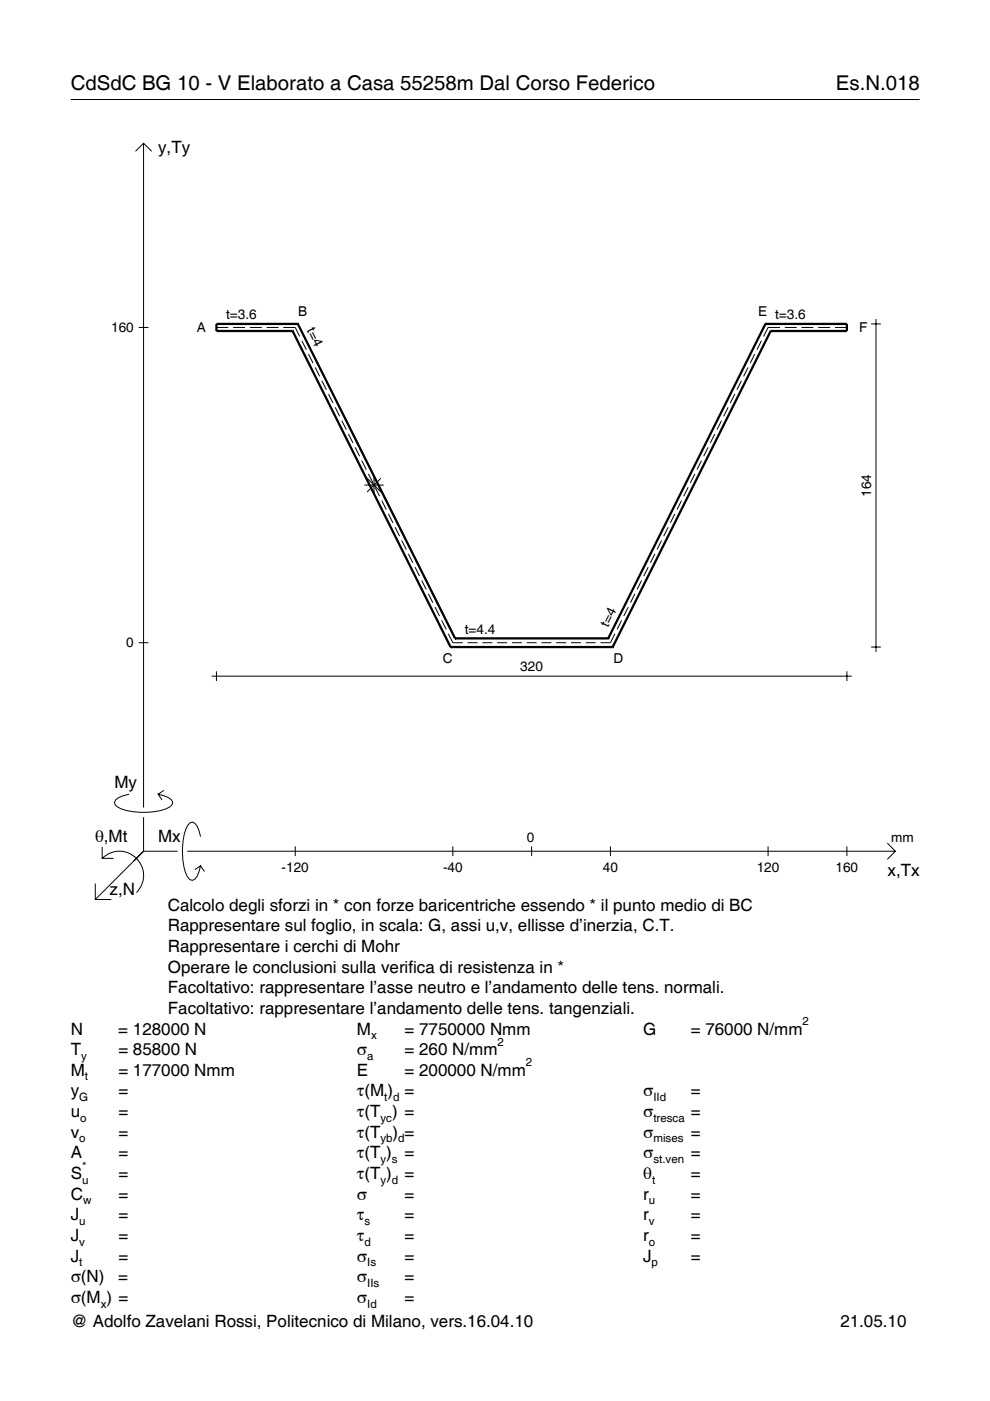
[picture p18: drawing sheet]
<svg xmlns="http://www.w3.org/2000/svg" width="210mm" height="297mm" viewBox="0 0 210 297" stroke-linecap="round" stroke-linejoin="round" font-family="sans-serif">
<defs><g id="words">
<g font-size="4.3">
<text x="15" y="19">CdSdC BG 10 - V Elaborato a Casa 55258m Dal Corso Federico</text>
<text x="177.2" y="19">Es.N.018</text>
</g>
<g font-size="3.6">
<text x="33.5" y="32.4">y,Ty</text>
<text x="24.3" y="167.1">My</text>
<text x="20.1" y="178.4">θ,Mt</text>
<text x="33.5" y="178.4">Mx</text>
<text x="188.2" y="185.6">x,Tx</text>
<text x="23.2" y="189.7">z,N</text>
<text x="35.6" y="193.1">Calcolo degli sforzi in * con forze baricentriche essendo * il punto medio di BC</text>
<text x="35.6" y="197.5">Rappresentare sul foglio, in scala: G, assi u,v, ellisse d’inerzia, C.T.</text>
<text x="35.6" y="201.8">Rappresentare i cerchi di Mohr</text>
<text x="35.6" y="206.2">Operare le conclusioni sulla verifica di resistenza in *</text>
<text x="35.6" y="210.6">Facoltativo: rappresentare l’asse neutro e l’andamento delle tens. normali.</text>
<text x="35.6" y="215">Facoltativo: rappresentare l’andamento delle tens. tangenziali.</text>
<text x="15" y="219.3">N</text>
<text x="25.1" y="219.3">= 128000 N</text>
<text x="75.7" y="219.3">M</text>
<text x="85.8" y="219.3">= 7750000 Nmm</text>
<text x="136.4" y="219.3">G</text>
<text x="146.5" y="219.3">= 76000 N/mm</text>
<text x="15" y="223.7">T</text>
<text x="25.1" y="223.7">= 85800 N</text>
<text x="75.7" y="223.7">σ</text>
<text x="85.8" y="223.7">= 260 N/mm</text>
<text x="15" y="232.5">y</text>
<text x="15" y="228.1">M</text>
<text x="25.1" y="228.1">= 177000 Nmm</text>
<text x="25.1" y="232.5">=</text>
<text x="75.7" y="228.1">E</text>
<text x="75.7" y="232.5">τ(M ) =</text>
<text x="85.8" y="228.1">= 200000 N/mm</text>
<text x="136.4" y="232.5">σ</text>
<text x="146.5" y="232.5">=</text>
<text x="15" y="236.8">u</text>
<text x="25.1" y="236.8">=</text>
<text x="75.7" y="236.8">τ(T ) =</text>
<text x="136.4" y="236.8">σ</text>
<text x="146.5" y="236.8">=</text>
<text x="15" y="241.2">v</text>
<text x="15" y="245.6">A</text>
<text x="25.1" y="241.2">=</text>
<text x="25.1" y="245.6">=</text>
<text x="75.7" y="245.6">τ(T )</text>
<text x="75.7" y="241.2">τ(T</text>
<text x="83.3" y="241.2">) =</text>
<text x="85.8" y="245.6">=</text>
<text x="136.4" y="241.2">σ</text>
<text x="136.4" y="245.6">σ</text>
<text x="146.5" y="241.2">=</text>
<text x="146.5" y="245.6">=</text>
<text x="15" y="250">S</text>
<text x="25.1" y="250">=</text>
<text x="75.7" y="250">τ(T )</text>
<text x="85.8" y="250">=</text>
<text x="136.4" y="250">θ</text>
<text x="146.5" y="250">=</text>
<text x="15" y="254.3">C</text>
<text x="25.1" y="254.3">=</text>
<text x="75.7" y="254.3">σ</text>
<text x="85.8" y="254.3">=</text>
<text x="136.4" y="254.3">r</text>
<text x="146.5" y="254.3">=</text>
<text x="15" y="258.7">J</text>
<text x="15" y="263.1">J</text>
<text x="25.1" y="258.7">=</text>
<text x="25.1" y="263.1">=</text>
<text x="75.7" y="258.7">τ</text>
<text x="75.7" y="263.1">τ</text>
<text x="85.8" y="258.7">=</text>
<text x="85.8" y="263.1">=</text>
<text x="136.4" y="258.7">r</text>
<text x="136.4" y="263.1">r</text>
<text x="146.5" y="258.7">=</text>
<text x="146.5" y="263.1">=</text>
<text x="15" y="267.5">J</text>
<text x="25.1" y="267.5">=</text>
<text x="75.7" y="267.5">σ</text>
<text x="85.8" y="267.5">=</text>
<text x="136.4" y="267.5">J</text>
<text x="146.5" y="267.5">=</text>
<text x="15" y="271.8">σ(N)</text>
<text x="25.1" y="271.8">=</text>
<text x="75.7" y="271.8">σ</text>
<text x="85.8" y="271.8">=</text>
<text x="15" y="276.2">σ(M ) =</text>
<text x="15" y="281.4">@ Adolfo Zavelani Rossi, Politecnico di Milano, vers.16.04.10</text>
<text x="75.7" y="276.2">σ</text>
<text x="85.8" y="276.2">=</text>
<text x="178.2" y="281.4">21.05.10</text>
</g>
<g font-size="2.9">
<text x="23.6" y="70.4">160</text>
<text x="41.7" y="70.3">A</text>
<text x="47.9" y="67.6">t=3.6</text>
<text x="63.2" y="67.1">B</text>
<text x="65" y="70.1" transform="rotate(63 65 70.1)">t=4</text>
<text x="160.8" y="67.1">E t=3.6</text>
<text x="182.2" y="70.3">F</text>
<text x="184.7" y="105.3" transform="rotate(-90 184.7 105.3)">164</text>
<text x="26.8" y="137.3">0</text>
<text x="98.5" y="134.3">t=4.4</text>
<text x="129" y="133" transform="rotate(-63 129 133)">t=4</text>
<text x="93.9" y="140.5">C</text>
<text x="110.3" y="142.3">320</text>
<text x="130.1" y="140.5">D</text>
<text x="111.7" y="178.4">0</text>
<text x="189" y="178.4">mm</text>
<text x="59.7" y="184.9">-120</text>
<text x="93.9" y="184.9">-40</text>
<text x="127.8" y="184.9">40</text>
<text x="160.4" y="184.9">120</text>
<text x="177.2" y="184.9">160</text>
</g>
<g font-size="2.4">
<text x="78.7" y="220.3">x</text>
<text x="105.5" y="221.7">2</text>
<text x="170.2" y="217.3">2</text>
<text x="17.2" y="224.7">y</text>
<text x="77.9" y="224.7">a</text>
<text x="111.5" y="226.1">2</text>
<text x="16.8" y="233.5">G</text>
<text x="18" y="229.1">t</text>
<text x="81.5" y="233.5">t d</text>
<text x="138.5" y="233.5">IId</text>
<text x="17" y="237.8">o</text>
<text x="80.7" y="237.8">yc</text>
<text x="138.5" y="237.8">tresca</text>
<text x="16.8" y="242.2">o</text>
<text x="80.7" y="242.2">yb d</text>
<text x="138.5" y="242.2">mises</text>
<text x="17.4" y="251">u</text>
<text x="17.4" y="248">*</text>
<text x="80.7" y="246.6">y s</text>
<text x="80.7" y="251">y d</text>
<text x="138.2" y="251">t</text>
<text x="138.5" y="246.6">st.ven</text>
<text x="17.6" y="255.3">w</text>
<text x="137.6" y="255.3">u</text>
<text x="16.8" y="259.7">u</text>
<text x="77.3" y="259.7">s</text>
<text x="137.6" y="259.7">v</text>
<text x="16.8" y="264.1">v</text>
<text x="16.8" y="268.5">t</text>
<text x="77.3" y="264.1">d</text>
<text x="77.9" y="268.5">Is</text>
<text x="137.6" y="264.1">o</text>
<text x="138.2" y="268.5">p</text>
<text x="77.9" y="272.8">IIs</text>
<text x="21.4" y="277.2">x</text>
<text x="77.9" y="277.2">Id</text>
</g>
</g></defs>
<g fill="none" stroke="#000" stroke-width=".21">
<path d="M15 21.1h180M28.7 32.1l1.7-1.7 1.8 1.7M30.4 30.4v140.8M29.4 69.4h2.1M45.9 69.4h2.5M49.4 69.4h2.5M53 69.4h2.5M56.5 69.4h2.5M60.1 69.4h2.5l.9 1.9M64 72.3l1 1.9M65.4 75.1l1 1.9M66.8 77.9l1 1.9"/>
<path d="M158.6 77.9l-.9 1.9M160 75.1l-.9 1.9M161.4 72.3l-.9 1.9M165.4 69.4h-2.6l-.9 1.9M166.4 69.4h2.5M169.9 69.4h2.6M173.5 69.4h2.5M177 69.4h2.6M184.7 68.7h2.1M185.7 67.6v70.6M68.2 80.7l1 1.9M69.6 83.5l1 1.9"/>
<path d="M71.1 86.4l.9 1.9M72.5 89.2l.9 1.9M73.9 92l.9 1.9M75.3 94.8l.9 1.9M76.7 97.7l1 1.9M148.7 97.7l-.9 1.9M150.1 94.8l-.9 1.9M151.6 92l-1 1.9M153 89.2l-1 1.9M154.4 86.4l-1 1.9M155.8 83.5l-1 1.9M157.2 80.7l-1 1.9"/>
<path d="M77.2 102.8h4.2M77.8 101.4l3 2.9M78.1 100.5l1 1.9M79.3 100.8v4.1M79.5 103.3l1 1.9M80.8 101.4l-3 2.9M80.9 106.1l1 1.9M82.4 109l.9 1.9M83.8 111.8l.9 1.9M85.2 114.6l.9 1.9M86.6 117.4l.9 1.9M138.8 117.4l-.9 1.9"/>
<path d="M140.3 114.6l-1 1.9M141.7 111.8l-1 1.9M143.1 109l-1 1.9M144.5 106.1l-1 1.9M145.9 103.3l-.9 1.9M147.3 100.5l-.9 1.9M29.4 136.3h2.1M88 120.2l1 1.9M89.4 123.1l1 1.9M90.8 125.9l1 1.9M92.2 128.7l1 1.9M93.6 131.5l1 1.9"/>
<path d="M95.1 134.4l.9 1.9h2.1M99.1 136.3h2.1M102.3 136.3h2.1M105.4 136.3h2.1M108.5 136.3h2.1M111.7 136.3h2.1M114.8 136.3h2.1M117.9 136.3h2.1M121.1 136.3h2.1M124.2 136.3h2.1M130.4 134.4l-1 1.9h-2.1M131.8 131.5l-1 1.9"/>
<path d="M133.2 128.7l-1 1.9M134.6 125.9l-.9 1.9M136 123.1l-.9 1.9M137.4 120.2l-.9 1.9M184.7 137.2h2.1M44.9 143.4h135.7M45.9 142.3v2.1M179.6 142.3v2.1M21.7 179.6v2.4h2.4M27.3 168.4a3.6 3.6 0 0 0-3 1.7l.1 .5a5.6 5.6 0 0 0 3.8 1.5 13.4 13.4 0 0 0 7.8-1l.5-.5 .1-.5a3.6 3.6 0 0 0-3.1-1.7l.8 1.2M30.4 173.3v7.2M34.7 167.6l-1.2 .8"/>
<path d="M42.5 177.4a3.6 3.6 0 0 0-1.7-3.1l-.5 .1a5.7 5.7 0 0 0-1.5 3.8 13.9 13.9 0 0 0 1.1 7.9l.4 .4 .5 .1a3.6 3.6 0 0 0 1.7-3l-1.2 .8M62.6 179.4v2.1M96 179.4v2.1M112.7 179.4v2.1M129.4 179.4v2.1M162.8 179.4v2.1M179.6 179.4v2.1M188.1 178.8l1.7 1.7-1.7 1.7M20.2 187.3v3.4h3.4M21.7 182a5.1 5.1 0 0 1 7.2 0 5.1 5.1 0 0 1 0 7.3M30.4 180.5l-10.2 10.2M30.4 180.5h7.2"/>
<path d="M39.7 180.5h150.1M42.5 183.6l.8 1.2"/>
</g>
<g fill="none" stroke="#000" stroke-width=".48">
<path d="M62 70.2h.1M62 70.2l33.5 67M63.1 68.7h.1M63.1 68.7h-17.2v1.5h16.1M63.1 68.7l33.4 66.6M162.3 68.7h.1M162.3 68.7h17.3v1.5h-16.2M162.3 68.7l-33.3 66.6M163.4 70.2h.1M163.4 70.2l-33.5 67M95.5 137.2h.1M95.5 137.2h34.4"/>
<path d="M96.5 135.3h.1M96.5 135.3h32.5M129 135.3h.1M129.9 137.2h.1"/>
</g>
<use href="#words"/>
</svg>
